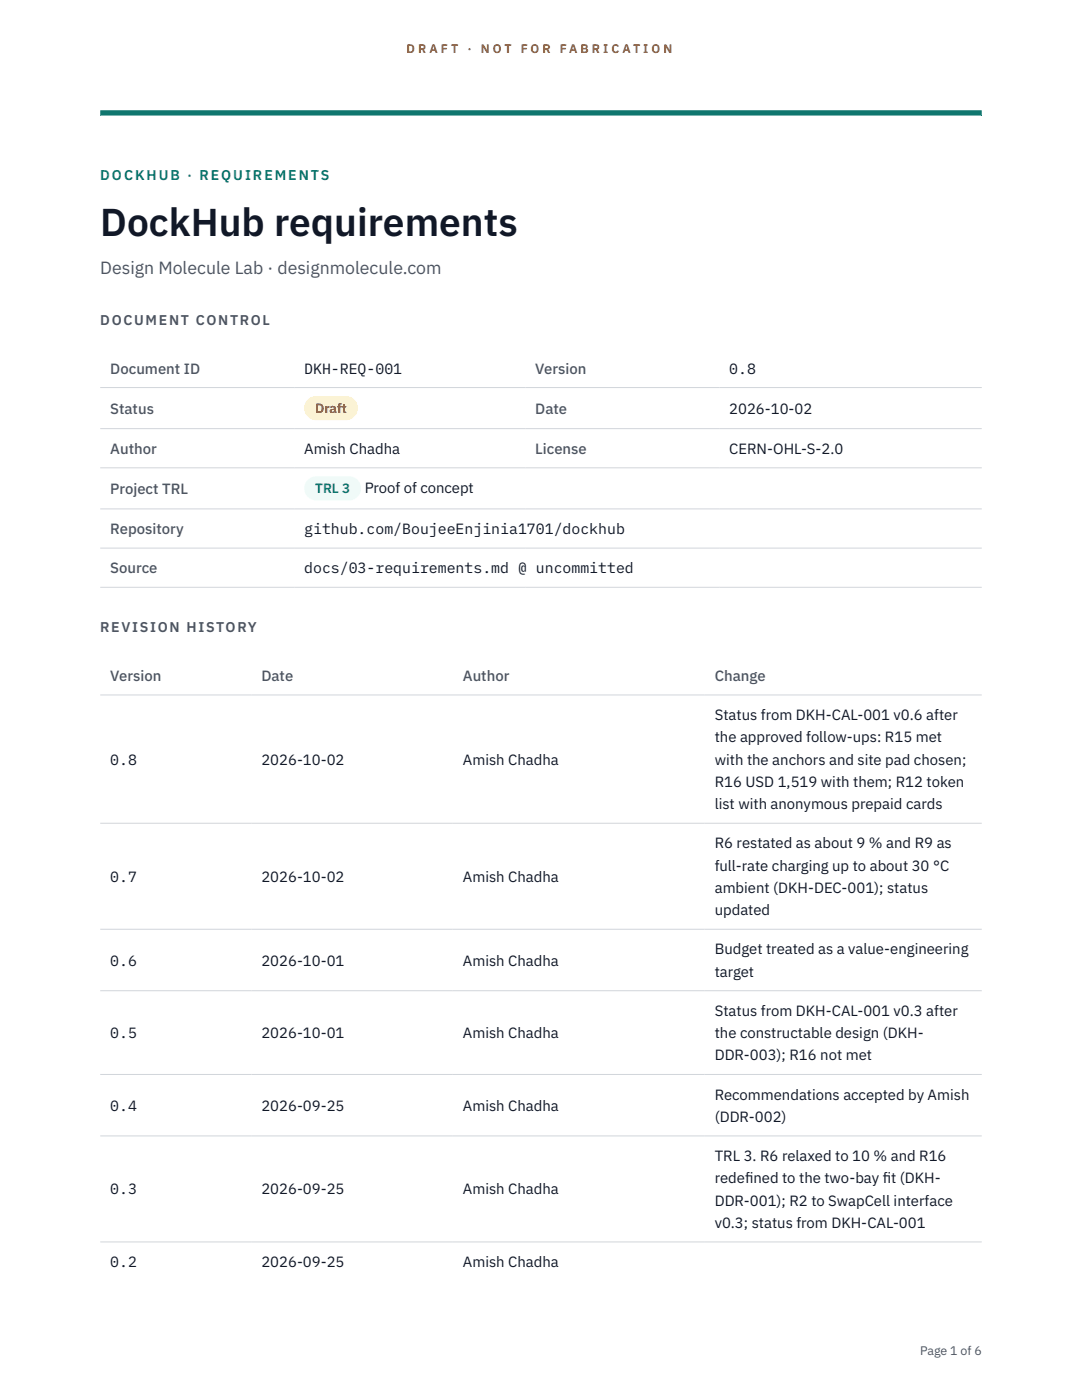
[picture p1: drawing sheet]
<svg xmlns="http://www.w3.org/2000/svg" width="216mm" height="279mm" viewBox="0 0 216 279" stroke-linecap="round" stroke-linejoin="round" font-family="sans-serif">
<defs><g id="words">
<text font-size="7.8" fill="#111827" x="20" y="47.1">DockHub requirements</text>
<text font-size="3.5" fill="#4b5563" x="20" y="54.6">Design Molecule Lab · designmolecule.com</text>
<g font-size="3" fill="#4b5563">
<text x="22" y="74.5">Document ID</text>
<text x="106.8" y="74.5">Version</text>
<text x="22" y="82.6">Status</text>
<text x="106.8" y="82.6">Date</text>
<text x="22" y="90.6">Author</text>
<text x="106.8" y="90.6">License</text>
<text x="22" y="98.6">Project TRL</text>
<text x="22" y="106.6">Repository</text>
<text x="22" y="114.4">Source</text>
<text x="22" y="135.9">Version</text>
<text x="52.2" y="135.9">Date</text>
<text x="92.4" y="135.9">Author</text>
<text x="142.6" y="135.9">Change</text>
</g>
<g font-size="3" fill="#111827">
<text x="60.7" y="74.5">DKH-REQ-001</text>
<text x="145.5" y="74.5">0.8</text>
<text x="145.5" y="82.6">2026-10-02</text>
<text x="60.7" y="90.6">Amish Chadha</text>
<text x="145.5" y="90.6">CERN-OHL-S-2.0</text>
<text x="72.8" y="98.5">Proof of concept</text>
<text x="60.7" y="106.6">github.com/BoujeeEnjinia1701/dockhub</text>
<text x="60.7" y="114.4">docs/03-requirements.md @ uncommitted</text>
<text x="142.6" y="143.7">Status from DKH-CAL-001 v0.6 after</text>
<text x="142.6" y="148.2">the approved follow-ups: R15 met</text>
<text x="22" y="152.6">0.8</text>
<text x="52.2" y="152.6">2026-10-02</text>
<text x="92.4" y="152.6">Amish Chadha</text>
<text x="142.6" y="152.6">with the anchors and site pad chosen;</text>
<text x="142.6" y="157.1">R16 USD 1,519 with them; R12 token</text>
<text x="142.6" y="161.5">list with anonymous prepaid cards</text>
<text x="142.6" y="169.3">R6 restated as about 9 % and R9 as</text>
<text x="142.6" y="173.8">full-rate charging up to about 30 °C</text>
<text x="22" y="176">0.7</text>
<text x="52.2" y="176">2026-10-02</text>
<text x="92.4" y="176">Amish Chadha</text>
<text x="142.6" y="178.2">ambient (DKH-DEC-001); status</text>
<text x="142.6" y="182.7">updated</text>
<text x="142.6" y="190.5">Budget treated as a value-engineering</text>
<text x="22" y="192.7">0.6</text>
<text x="52.2" y="192.7">2026-10-01</text>
<text x="92.4" y="192.7">Amish Chadha</text>
<text x="142.6" y="194.9">target</text>
<text x="142.6" y="202.7">Status from DKH-CAL-001 v0.3 after</text>
<text x="22" y="207.2">0.5</text>
<text x="52.2" y="207.2">2026-10-01</text>
<text x="92.4" y="207.2">Amish Chadha</text>
<text x="142.6" y="207.2">the constructable design (DKH-</text>
<text x="142.6" y="211.6">DDR-003); R16 not met</text>
<text x="22" y="221.7">0.4</text>
<text x="52.2" y="221.7">2026-09-25</text>
<text x="92.4" y="221.7">Amish Chadha</text>
<text x="142.6" y="219.5">Recommendations accepted by Amish</text>
<text x="142.6" y="223.9">(DDR-002)</text>
<text x="142.6" y="231.7">TRL 3. R6 relaxed to 10 % and R16</text>
<text x="22" y="238.4">0.3</text>
<text x="52.2" y="238.4">2026-09-25</text>
<text x="92.4" y="238.4">Amish Chadha</text>
<text x="142.6" y="236.2">redef</text>
<text x="148.7" y="236.2">ined to the two-bay f</text>
<text x="176.1" y="236.2">it (DKH-</text>
<text x="142.6" y="240.6">DDR-001); R2 to SwapCell interface</text>
<text x="142.6" y="245.1">v0.3; status from DKH-CAL-001</text>
<text x="22" y="252.9">0.2</text>
<text x="52.2" y="252.9">2026-09-25</text>
<text x="92.4" y="252.9">Amish Chadha</text>
</g>
<text font-size="2.8" fill="#0f766e" x="20" y="36">DOCKHUB · REQUIREMENTS</text>
<g font-size="2.8" fill="#4b5563">
<text x="20" y="64.8">DOCUMENT CONTROL</text>
<text x="20" y="126.2">REVISION HISTORY</text>
</g>
<text font-size="2.7" fill="#92400e" x="62.9" y="82.5">Draft</text>
<text font-size="2.7" fill="#0f766e" x="62.9" y="98.5">TRL 3</text>
<g font-size="2.5" fill="#b45309">
<text x="81.1" y="10.5">D R A F T</text>
<text x="93.3" y="10.5">·</text>
<text x="95.9" y="10.5">N O T</text>
<text x="103.9" y="10.5">F O R</text>
<text x="111.7" y="10.5">F A B R I C A T I O N</text>
</g>
<text font-size="2.5" fill="#4b5563" x="183.6" y="270.3">Page 1 of 6</text>
</g></defs>
<path d="M20 23.1h175.9zM20 22h175.9v1.1h-175.9z" fill-rule="evenodd" fill="#0f766e"/>
<g fill="none" stroke="#d1d5db" stroke-width=".2">
<path d="M20 77.3h175.9M20 85.5h175.9M20 93.4h175.9M20 101.6h175.9M20 109.4h175.9M20 117.2h175.9M20 138.7h175.9M20 164.3h175.9M20 185.5h175.9M20 197.7h175.9M20 214.4h175.9M20 226.7h175.9"/>
<path d="M20 247.9h175.9"/>
</g>
<path d="M60.7 79h10.7v4.9h-10.7z" fill="#fef3c7"/>
<path d="M60.7 95.1h11.4v4.8h-11.4z" fill="#f0fdfa"/>
<use href="#words"/>
</svg>
